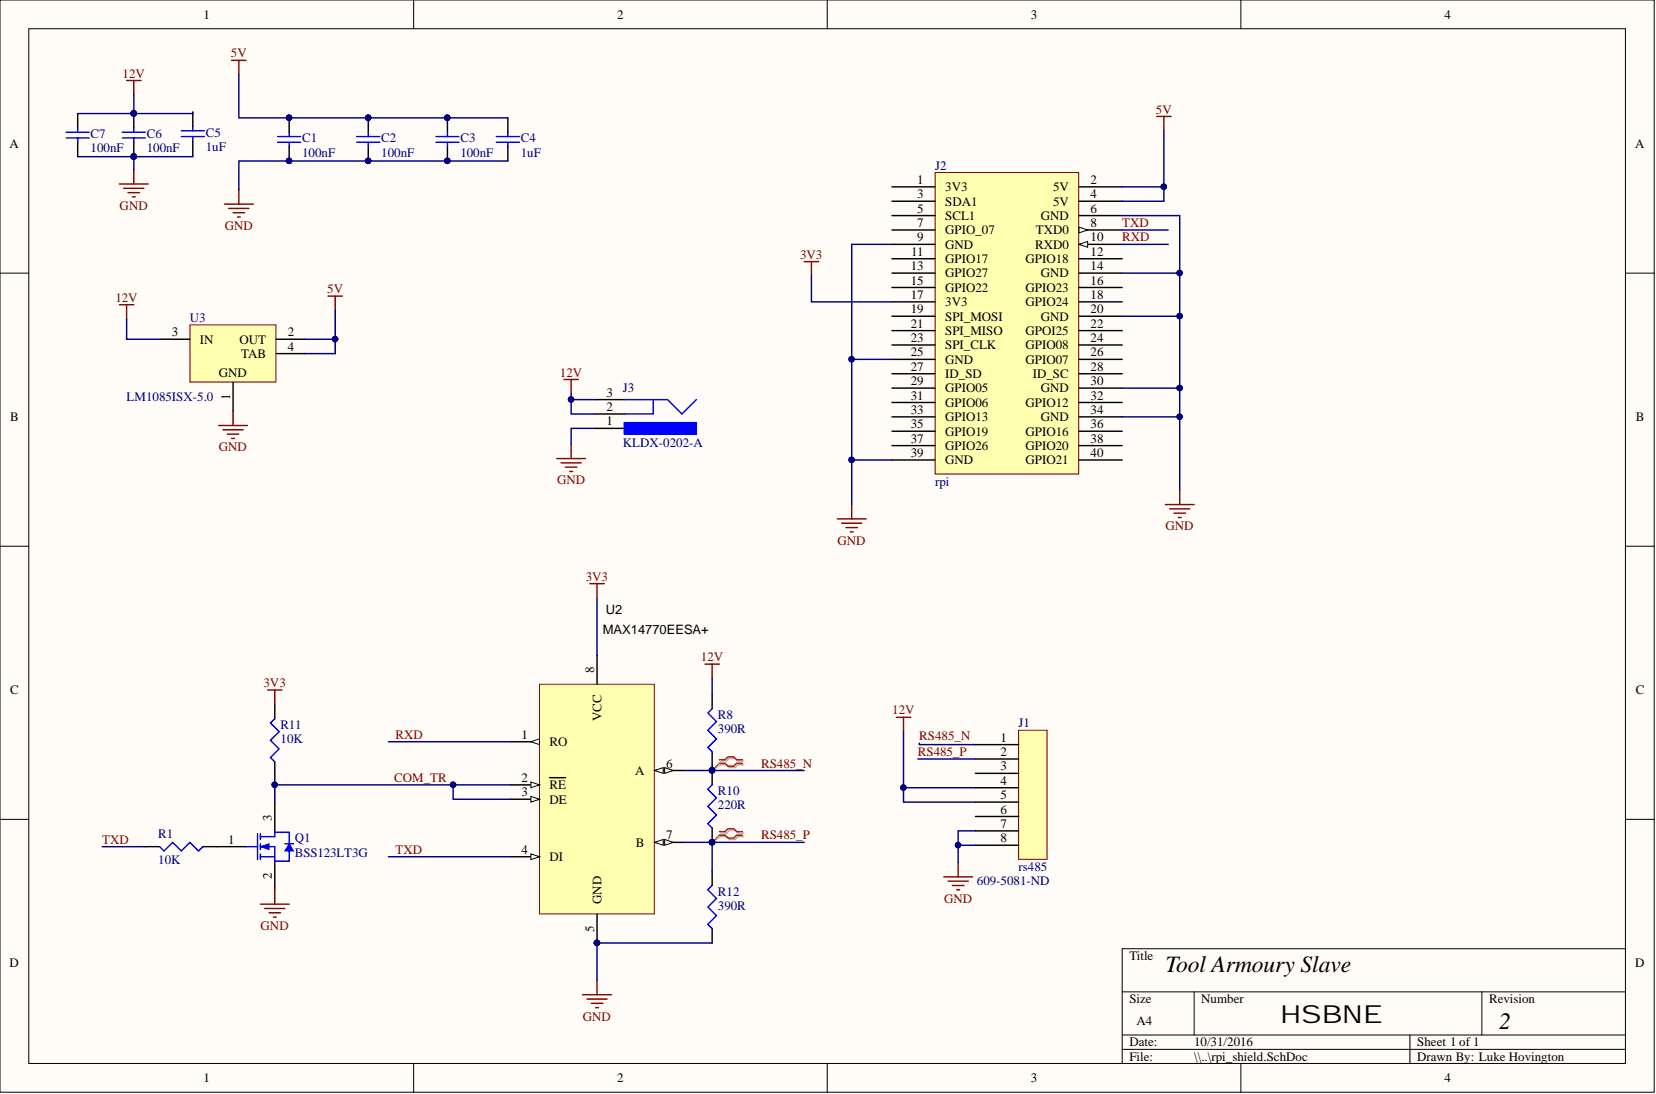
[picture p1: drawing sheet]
<svg xmlns="http://www.w3.org/2000/svg" width="292mm" height="193mm" viewBox="0 0 292 193" stroke-linecap="round" stroke-linejoin="round" font-family="sans-serif">
<defs><g id="words">
<text font-size="4.4" x="225.9" y="180.4">HSBNE</text>
<g font-size="4.1">
<text x="205.6" y="171.5">Tool Armoury Slave</text>
<text x="264.4" y="181.4">2</text>
</g>
<g font-size="2.3">
<text x="35.9" y="3.3">1</text>
<text x="108.9" y="3.3">2</text>
<text x="181.8" y="3.3">3</text>
<text x="254.8" y="3.3">4</text>
<text x="1.7" y="26.1">A</text>
<text x="288.5" y="26.1">A</text>
<text x="161.8" y="32.5">1</text>
<text x="161.8" y="35">3</text>
<text x="166.7" y="33.7">3V3</text>
<text x="185.8" y="33.7">5V</text>
<text x="192.4" y="32.5">2</text>
<text x="192.4" y="35">4</text>
<text x="161.8" y="37.5">5</text>
<text x="161.8" y="40.1">7</text>
<text x="166.7" y="36.3">SDA1</text>
<text x="166.7" y="38.8">SCL1</text>
<text x="166.7" y="41.3">GPIO_07</text>
<text x="182.7" y="41.3">TXD0</text>
<text x="183.6" y="38.8">GND</text>
<text x="185.8" y="36.3">5V</text>
<text x="192.4" y="37.5">6</text>
<text x="192.4" y="40.1">8</text>
<text x="160.6" y="47.7">13</text>
<text x="160.7" y="45.1">11</text>
<text x="161.8" y="42.6">9</text>
<text x="166.7" y="43.9">GND</text>
<text x="166.7" y="46.4">GPIO17</text>
<text x="180.9" y="46.4">GPIO18</text>
<text x="182.6" y="43.9">RXD0</text>
<text x="192.4" y="42.6">10</text>
<text x="192.4" y="45.1">12</text>
<text x="192.4" y="47.7">14</text>
<text x="160.6" y="50.2">15</text>
<text x="160.6" y="52.7">17</text>
<text x="166.7" y="48.9">GPIO27</text>
<text x="166.7" y="51.5">GPIO22</text>
<text x="180.9" y="51.5">GPIO23</text>
<text x="183.6" y="48.9">GND</text>
<text x="192.4" y="50.2">16</text>
<text x="192.4" y="52.7">18</text>
<text x="30.3" y="59.3">3</text>
<text x="50.8" y="59.3">2</text>
<text x="160.6" y="55.3">19</text>
<text x="160.6" y="57.8">21</text>
<text x="166.7" y="54">3V3</text>
<text x="166.7" y="56.5">SPI_MOSI</text>
<text x="166.7" y="59.1">SPI_MISO</text>
<text x="180.9" y="54">GPIO24</text>
<text x="180.9" y="59.1">GPOI25</text>
<text x="183.6" y="56.5">GND</text>
<text x="192.4" y="55.3">20</text>
<text x="192.4" y="57.8">22</text>
<text x="35.3" y="60.6">IN</text>
<text x="42.3" y="60.6">OUT</text>
<text x="42.5" y="63.1">TAB</text>
<text x="50.8" y="61.9">4</text>
<text x="160.6" y="60.3">23</text>
<text x="160.6" y="62.9">25</text>
<text x="160.6" y="65.4">27</text>
<text x="166.7" y="61.6">SPI_CLK</text>
<text x="166.7" y="64.1">GND</text>
<text x="180.9" y="61.6">GPIO08</text>
<text x="180.9" y="64.1">GPIO07</text>
<text x="192.4" y="60.3">24</text>
<text x="192.4" y="62.9">26</text>
<text x="192.4" y="65.4">28</text>
<text x="38.6" y="66.4">GND</text>
<text x="40.6" y="70.6" transform="rotate(-90 40.6 70.6)">1</text>
<text x="107" y="70">3</text>
<text x="160.6" y="68">29</text>
<text x="160.6" y="70.5">31</text>
<text x="166.7" y="66.7">ID_SD</text>
<text x="166.7" y="69.2">GPIO05</text>
<text x="166.7" y="71.8">GPIO06</text>
<text x="180.9" y="71.8">GPIO12</text>
<text x="182.2" y="66.7">ID_SC</text>
<text x="183.6" y="69.2">GND</text>
<text x="192.4" y="68">30</text>
<text x="192.4" y="70.5">32</text>
<text x="1.8" y="74.3">B</text>
<text x="107" y="75.1">1</text>
<text x="107" y="72.5">2</text>
<text x="160.6" y="73">33</text>
<text x="160.6" y="75.6">35</text>
<text x="166.7" y="74.3">GPIO13</text>
<text x="166.7" y="76.8">GPIO19</text>
<text x="180.9" y="76.8">GPIO16</text>
<text x="183.6" y="74.3">GND</text>
<text x="192.4" y="73">34</text>
<text x="192.4" y="75.6">36</text>
<text x="288.5" y="74.3">B</text>
<text x="160.6" y="78.1">37</text>
<text x="160.6" y="80.6">39</text>
<text x="166.7" y="79.4">GPIO26</text>
<text x="166.7" y="81.9">GND</text>
<text x="180.9" y="79.4">GPIO20</text>
<text x="180.9" y="81.9">GPIO21</text>
<text x="192.4" y="78.1">38</text>
<text x="192.4" y="80.6">40</text>
<text x="106.3" y="111.9">MAX14770EESA+</text>
<text x="106.8" y="108.3">U2</text>
<text x="104.8" y="118.7" transform="rotate(-90 104.8 118.7)">8</text>
<text x="1.8" y="122.5">C</text>
<text x="288.5" y="122.5">C</text>
<text x="92" y="130.3">1</text>
<text x="96.9" y="131.6">RO</text>
<text x="106.1" y="127.2" transform="rotate(-90 106.1 127.2)">VCC</text>
<text x="176.5" y="130.8">1</text>
<text x="92" y="137.9">2</text>
<text x="112" y="136.7">A</text>
<text x="117.5" y="135.4">6</text>
<text x="176.5" y="133.4">2</text>
<text x="176.5" y="135.9">3</text>
<text x="92" y="140.5">3</text>
<text x="96.9" y="139.2">RE</text>
<text x="96.9" y="141.7">DE</text>
<text x="176.5" y="138.4">4</text>
<text x="176.5" y="141">5</text>
<text x="176.5" y="143.5">6</text>
<text x="40.2" y="148.8">1</text>
<text x="48" y="144.8" transform="rotate(-90 48 144.8)">3</text>
<text x="112.2" y="149.3">B</text>
<text x="117.5" y="148.1">7</text>
<text x="176.5" y="146">7</text>
<text x="176.5" y="148.6">8</text>
<text x="48" y="155.1" transform="rotate(-90 48 155.1)">2</text>
<text x="92" y="150.6">4</text>
<text x="96.9" y="151.9">DI</text>
<text x="106.1" y="159.5" transform="rotate(-90 106.1 159.5)">GND</text>
<text x="104.8" y="164.4" transform="rotate(-90 104.8 164.4)">5</text>
<text x="1.7" y="170.6">D</text>
<text x="199.2" y="169.4">Title</text>
<text x="288.5" y="170.6">D</text>
<text x="199.2" y="177">Size</text>
<text x="211.9" y="177">Number</text>
<text x="262.7" y="177">Revision</text>
<text x="199.2" y="184.6">Date:</text>
<text x="200.5" y="180.8">A4</text>
<text x="210.6" y="184.6">10/31/2016</text>
<text x="250" y="184.6">Sheet 1 of 1</text>
<text x="35.9" y="190.9">1</text>
<text x="108.9" y="190.9">2</text>
<text x="181.8" y="190.9">3</text>
<text x="199.2" y="187.1">File:</text>
<text x="210.6" y="187.1">\\..\rpi_shield.SchDoc</text>
<text x="250" y="187.1">Drawn By: Luke Hovington</text>
<text x="254.8" y="190.9">4</text>
</g>
<g font-size="2.3" fill="#800000">
<text x="40.7" y="10.1">5V</text>
<text x="21.6" y="13.7">12V</text>
<text x="203.9" y="20">5V</text>
<text x="21.1" y="37">GND</text>
<text x="39.6" y="40.6">GND</text>
<text x="197.9" y="40.1">TXD</text>
<text x="141.1" y="45.6">3V3</text>
<text x="197.9" y="42.6">RXD</text>
<text x="20.3" y="53.2">12V</text>
<text x="57.7" y="51.7">5V</text>
<text x="98.8" y="66.4">12V</text>
<text x="38.6" y="79.6">GND</text>
<text x="98.3" y="85.4">GND</text>
<text x="205.6" y="93.6">GND</text>
<text x="147.7" y="96.1">GND</text>
<text x="103.3" y="102.4">3V3</text>
<text x="123.6" y="116.6">12V</text>
<text x="46.5" y="121.2">3V3</text>
<text x="69.8" y="130.3">RXD</text>
<text x="157.4" y="126">12V</text>
<text x="162.2" y="130.6">RS485_N</text>
<text x="69.5" y="137.9">COM_TR</text>
<text x="134.2" y="135.4">RS485_N</text>
<text x="161.9" y="133.4">RS485_P</text>
<text x="18" y="148.8">TXD</text>
<text x="134.2" y="148.1">RS485_P</text>
<text x="69.8" y="150.6">TXD</text>
<text x="166.5" y="159.2">GND</text>
<text x="46" y="164.1">GND</text>
<text x="102.8" y="180">GND</text>
</g>
<g font-size="2.3" fill="#000080">
<text x="16" y="24.3">C7</text>
<text x="16" y="26.9">100nF</text>
<text x="25.9" y="24.3">C6</text>
<text x="25.9" y="26.9">100nF</text>
<text x="36.3" y="24.1">C5</text>
<text x="36.3" y="26.6">1uF</text>
<text x="53.3" y="25.1">C1</text>
<text x="53.3" y="27.6">100nF</text>
<text x="67.2" y="25.1">C2</text>
<text x="67.2" y="27.6">100nF</text>
<text x="81.2" y="25.1">C3</text>
<text x="81.2" y="27.6">100nF</text>
<text x="91.9" y="25.1">C4</text>
<text x="91.9" y="27.6">1uF</text>
<text x="164.9" y="29.9">J2</text>
<text x="33.5" y="56.8">U3</text>
<text x="22.3" y="70.7">LM1085ISX-5.0</text>
<text x="109.9" y="69.2">J3</text>
<text x="109.9" y="78.9">KLDX-0202-A</text>
<text x="164.9" y="85.7">rpi</text>
<text x="49.5" y="128.6">R11</text>
<text x="49.5" y="131.1">10K</text>
<text x="126.6" y="126.8">R8</text>
<text x="126.6" y="129.3">390R</text>
<text x="179.7" y="128.3">J1</text>
<text x="126.6" y="140.2">R10</text>
<text x="126.6" y="142.8">220R</text>
<text x="27.9" y="147.8">R1</text>
<text x="52" y="148.6">Q1</text>
<text x="27.9" y="152.4">10K</text>
<text x="52" y="151.1">BSS123LT3G</text>
<text x="179.7" y="153.7">rs485</text>
<text x="126.6" y="158">R12</text>
<text x="126.6" y="160.5">390R</text>
<text x="172.3" y="156.2">609-5081-ND</text>
</g>
</g></defs>
<g fill="#fffcf8" stroke="#000" stroke-width=".18">
<path d="M0 0h291.8v192.7h-291.8z"/>
<path d="M5.1 5.1h281.6v182.5h-281.6z"/>
</g>
<g fill="none" stroke="#000" stroke-width=".18">
<path d="M73 0v5.1M145.9 0v5.1M218.9 0v5.1M0 48.2h5.1M286.8 48.2h5M0 96.4h5.1M286.8 96.4h5M0 144.5h5.1M286.8 144.5h5M197.9 175h88.9M210.6 175v7.6M261.4 175v7.6"/>
<path d="M286.8 167.3h-88.9v20.3M73 187.6v5.1M145.9 187.6v5.1M197.9 182.6h88.9M197.9 185.1h88.9M218.9 187.6v5.1M248.7 182.6v5"/>
</g>
<path d="M51 20.8v2.5M51 25.9v2.5M65 20.8v2.5M65 25.9v2.5M78.9 20.8v2.5M78.9 25.9v2.5" fill="none" stroke="#000" stroke-width=".25"/>
<g fill="#000080" stroke="#000080" stroke-width=".18">
<circle cx="51" cy="28.4" r=".48"/>
<circle cx="51" cy="20.8" r=".48"/>
<circle cx="64.9" cy="28.4" r=".48"/>
<circle cx="64.9" cy="20.8" r=".48"/>
<circle cx="78.9" cy="28.4" r=".48"/>
<circle cx="78.9" cy="20.8" r=".48"/>
</g>
<path d="M49 24.1h4M49 25.1h4M51 23.3v.8M51 25.1v.8M62.9 24.1h4.1M62.9 25.1h4.1M65 23.3v.8M65 25.1v.8M76.9 24.1h4.1M76.9 25.1h4.1M78.9 23.3v.8M78.9 25.1v.8" fill="none" stroke="#00f" stroke-width=".25"/>
<path d="M40.9 10.6h2.5M42.1 10.6v2.6M39.6 36h5.1M40.3 36.8h3.6M41.1 37.5h2M41.9 38.3h.5M42.1 33.5v2.5" fill="none" stroke="#800000" stroke-width=".25"/>
<path d="M95.2 120.7h20.2v40.5h-20.2z" fill="#ffffb0" stroke="#800000" stroke-width=".18"/>
<path d="M90.1 130.8h5.1" fill="none" stroke="#000" stroke-width=".25"/>
<path d="M93.6 130.8l1.6-.5v1z" fill="#fffcf8"/>
<path d="M93.6 130.8l1.6-.5v1z" fill="none" stroke="#000" stroke-width=".18"/>
<path d="M90.1 138.4h5.1" fill="none" stroke="#000" stroke-width=".25"/>
<path d="M93.6 137.9l1.6 .5-1.6 .5z" fill="#fffcf8"/>
<path d="M93.6 137.9l1.6 .5-1.6 .5z" fill="none" stroke="#000" stroke-width=".18"/>
<path d="M96.9 137.2h2.9M115.5 135.9h5" fill="none" stroke="#000" stroke-width=".25"/>
<path d="M115.5 135.9l1.5-.5v1z" fill="#fffcf8"/>
<path d="M115.5 135.9l1.5-.5v1z" fill="none" stroke="#000" stroke-width=".18"/>
<path d="M117.2 135.4l1.6 .5-1.6 .5z" fill="#fffcf8"/>
<path d="M117.2 135.4l1.6 .5-1.6 .5z" fill="none" stroke="#000" stroke-width=".18"/>
<path d="M115.5 148.6h5" fill="none" stroke="#000" stroke-width=".25"/>
<path d="M115.5 148.6l1.5-.5v1z" fill="#fffcf8"/>
<path d="M115.5 148.6l1.5-.5v1z" fill="none" stroke="#000" stroke-width=".18"/>
<path d="M117.2 148.1l1.6 .5-1.6 .5z" fill="#fffcf8"/>
<path d="M117.2 148.1l1.6 .5-1.6 .5z" fill="none" stroke="#000" stroke-width=".18"/>
<path d="M90.1 151.1h5.1" fill="none" stroke="#000" stroke-width=".25"/>
<path d="M93.6 150.6l1.6 .5-1.6 .5z" fill="#fffcf8"/>
<path d="M93.6 150.6l1.6 .5-1.6 .5z" fill="none" stroke="#000" stroke-width=".18"/>
<path d="M90.1 141h5.1" fill="none" stroke="#000" stroke-width=".25"/>
<path d="M93.6 140.5l1.6 .5-1.6 .5z" fill="#fffcf8"/>
<path d="M93.6 140.5l1.6 .5-1.6 .5z" fill="none" stroke="#000" stroke-width=".18"/>
<g fill="none" stroke="#000" stroke-width=".25">
<path d="M34 19.8v2.5M13.7 20v2.6M13.7 25.1v2.5M23.6 20v2.6M23.6 25.1v2.5M34 24.8v2.6M89.6 20.8v2.5M89.6 25.9v2.5M105.3 115.6v5.1M48.5 124.2v2.6M48.5 134.4v2.5M125.6 122.5v2.5"/>
<path d="M125.6 132.6v2.5M125.6 135.9v2.5M125.6 146v2.6M125.6 153.7v2.5M105.3 161.3v5M125.6 163.8v2.5"/>
</g>
<g fill="#000080" stroke="#000080" stroke-width=".18">
<circle cx="105.3" cy="166.3" r=".48"/>
<circle cx="125.6" cy="148.6" r=".48"/>
<circle cx="125.6" cy="135.9" r=".48"/>
<circle cx="23.6" cy="27.6" r=".48"/>
<circle cx="23.6" cy="20" r=".48"/>
<circle cx="51" cy="20.8" r=".48"/>
<circle cx="64.9" cy="20.8" r=".48"/>
<circle cx="78.9" cy="20.8" r=".48"/>
<circle cx="79.9" cy="138.4" r=".48"/>
<circle cx="78.9" cy="28.4" r=".48"/>
<circle cx="64.9" cy="28.4" r=".48"/>
<circle cx="51" cy="28.4" r=".48"/>
<circle cx="59.1" cy="59.8" r=".48"/>
</g>
<g fill="none" stroke="#00f" stroke-width=".25">
<path d="M11.7 23.3h4M11.7 24.3h4M13.7 22.6v.7M13.7 24.3v.8M21.6 23.3h4M21.6 24.3h4M23.6 22.6v.7M23.6 24.3v.8M32 24.1h4M32 23.1h4M34 22.3v.8M34 24.1v.7"/>
<path d="M87.6 24.1h4M87.6 25.1h4M89.6 23.3v.8M89.6 25.1v.8M48.5 126.8l-.8 .7 1.5 1.6-1.5 1.5 1.5 1.5-1.5 1.5 .8 .8M125.6 138.4l-.7 .8 1.5 1.5-1.5 1.5 1.5 1.6-1.5 1.5 .7 .7M125.6 125l-.7 .8 1.5 1.5-1.5 1.5 1.5 1.5-1.5 1.5 .7 .8M125.6 156.2l-.7 .8 1.5 1.5-1.5 1.5 1.5 1.5-1.5 1.5 .7 .8"/>
</g>
<g fill="none" stroke="#800000" stroke-width=".25">
<path d="M22.3 14.2h2.6M23.6 14.2v2.5M21.1 32.5h5M21.8 33.2h3.6M22.6 34h2M23.3 34.7h.6M23.6 29.9v2.6M21.1 53.8h2.5M22.3 53.8v2.5M57.9 52.2h2.5M59.1 52.2v2.6M38.6 75.1h5"/>
<path d="M39.3 75.8h3.6M40.1 76.6h2M40.9 77.3h.5M41.1 72.5v2.6M124.3 117.1h2.6M125.6 117.1v2.6M102.8 175.5h5.1M103.5 176.2h3.6M104.3 177h2M105.1 177.7h.5M105.3 172.9v2.6"/>
</g>
<path d="M127.1 134.3h1.1l.5-.5h1l.5 .5h1M127.1 134.9h1.1l.5 .5h1l.5-.5h1M127.1 146.9h1.1l.5-.5h1l.5 .5h1M127.1 147.6h1.1l.5 .5h1l.5-.5h1" fill="none" stroke="#d0a19e" stroke-width=".25"/>
<path d="M127.1 134.9l-1.5 1M127.1 147.6l-1.5 1" fill="none" stroke="#d0a19e" stroke-width=".18"/>
<path d="M126.9 134h1l.5-.5h1l.5 .5h1M126.9 134.6h1l.5 .5h1l.5-.5h1M126.9 146.7h1l.5-.5h1l.5 .5h1M126.9 147.3h1l.5 .5h1l.5-.5h1" fill="none" stroke="#f00" stroke-width=".25"/>
<path d="M126.9 134.6l-1.3 1.3M126.9 147.3l-1.3 1.3" fill="none" stroke="#f00" stroke-width=".18"/>
<g fill="none" stroke="#000080" stroke-width=".25">
<path d="M23.6 16.7v3.3M34 19.8v.2h-10.4M42.1 13.2v7.6h47.5M13.7 27.6h9.9M13.7 20h9.9M23.6 27.6v2.3M34 27.4v.2h-10.4M89.6 28.4h-47.5v5.1M22.3 56.3v3.5h6.1M59.1 54.8v5h-5.3M59.1 59.8v2.6h-5.3M105.3 105.5v10.1"/>
<path d="M125.6 119.7v2.8M68.5 130.8h21.6M79.9 138.4v2.6h10.2M120.5 135.9h5.1M125.6 135.1v.8h16.3M68.5 151.1h21.6M120.5 148.6h5.1M141.9 148.6h-16.3v5.1M125.6 166.3h-20.3v6.6"/>
</g>
<path d="M33.5 57.3h15.2v10.1h-15.2z" fill="#ffffb0" stroke="#800000" stroke-width=".18"/>
<path d="M28.4 59.8h5.1M48.7 59.8h5.1M41.1 67.4v5.1M48.7 62.4h5.1" fill="none" stroke="#000" stroke-width=".25"/>
<path d="M158.1 126.5h2.5M159.4 126.5v2.6M166.5 154.7h5M167.2 155.4h3.6M168 156.2h2M168.8 157h.5M169 152.1v2.6" fill="none" stroke="#800000" stroke-width=".25"/>
<path d="M179.7 128.8h5v22.8h-5z" fill="#ffffb0" stroke="#800000" stroke-width=".18"/>
<path d="M172.1 131.3h7.6M172.1 133.9h7.6M172.1 136.4h7.6M172.1 138.9h7.6M38.3 149.3h5.1M48.5 141.7v5.1M48.5 151.9v5.1M172.1 141.5h7.6M172.1 144h7.6M172.1 146.6h7.6M172.1 149.1h7.6" fill="none" stroke="#000" stroke-width=".25"/>
<path d="M159.4 138.9v2.6h12.7M159.4 129.1v9.8h12.7M161.9 133.9h10.2M162.2 131.1v.2h9.9M172.1 146.6h-3.1v2.5M172.1 149.1h-3.1v3" fill="none" stroke="#000080" stroke-width=".25"/>
<g fill="#000080" stroke="#000080" stroke-width=".18">
<circle cx="159.3" cy="138.9" r=".48"/>
<circle cx="169" cy="149.1" r=".48"/>
</g>
<path d="M45.4 147.1v4.5M45.9 147.6h2.6v-.8h2.5v2M45.9 149.3h2.6v2.6h2.5v-1.8M45.9 151.1h2.6M45.9 147.1v1M45.9 148.8v1.1M45.9 150.6v1" fill="none" stroke="#00f" stroke-width=".25"/>
<path d="M51 148.8l.8 1.3h-1.6z" fill="#00f"/>
<path d="M51 148.8l.8 1.3h-1.6z" fill="none" stroke="#00f" stroke-width=".18"/>
<path d="M50.2 148.8h1.6" fill="none" stroke="#00f" stroke-width=".25"/>
<path d="M45.9 149.3l1.6-.5v1.1z" fill="#00f"/>
<path d="M45.9 149.3l1.6-.5v1.1z" fill="none" stroke="#00f" stroke-width=".18"/>
<path d="M28.2 149.3l.7 .8 1.6-1.5 1.5 1.5 1.5-1.5 1.5 1.5 .8-.8M43.4 149.3h2" fill="none" stroke="#00f" stroke-width=".25"/>
<path d="M47.2 121.7h2.5M48.5 121.7v2.5M45.9 159.5h5.1M48.5 157v2.5M46.7 160.2h3.5M47.5 161h2M48.2 161.8h.5" fill="none" stroke="#800000" stroke-width=".25"/>
<path d="M48.5 136.9v1.5h41.6M48.5 138.4v3.3M18 149.3h7.6" fill="none" stroke="#000080" stroke-width=".25"/>
<g fill="#000080" stroke="#000080" stroke-width=".18">
<circle cx="79.9" cy="138.4" r=".48"/>
<circle cx="48.4" cy="138.4" r=".48"/>
</g>
<path d="M25.6 149.3h2.6M35.8 149.3h2.5" fill="none" stroke="#000" stroke-width=".25"/>
<path d="M164.9 30.4h25.4v53.2h-25.4z" fill="#ffffb0" stroke="#800000" stroke-width=".18"/>
<path d="M157.3 33h7.6M157.3 35.5h7.6M157.3 38h7.6M190.3 33h7.6M190.3 35.5h7.6M190.3 38h7.6M157.3 40.6h7.6M190.3 40.6h7.6" fill="none" stroke="#000" stroke-width=".25"/>
<path d="M190.3 40.1l1.5 .5-1.5 .5z" fill="#fffcf8"/>
<path d="M190.3 40.1l1.5 .5-1.5 .5z" fill="none" stroke="#000" stroke-width=".18"/>
<path d="M157.3 43.1h7.6M190.3 43.1h7.6" fill="none" stroke="#000" stroke-width=".25"/>
<path d="M190.3 43.1l1.5-.5v1z" fill="#fffcf8"/>
<path d="M190.3 43.1l1.5-.5v1z" fill="none" stroke="#000" stroke-width=".18"/>
<g fill="none" stroke="#000" stroke-width=".25">
<path d="M157.3 45.6h7.6M157.3 48.2h7.6M157.3 50.7h7.6M157.3 53.2h7.6M157.3 55.8h7.6M157.3 58.3h7.6M190.3 45.6h7.6M190.3 48.2h7.6M190.3 50.7h7.6M190.3 53.2h7.6M190.3 55.8h7.6M190.3 58.3h7.6"/>
<path d="M105.1 75.6h5M105.1 73h5M105.1 70.5h5M157.3 60.9h7.6M157.3 63.4h7.6M157.3 65.9h7.6M157.3 68.5h7.6M157.3 71h7.6M157.3 73.5h7.6M157.3 76.1h7.6M157.3 78.6h7.6M190.3 60.9h7.6"/>
<path d="M190.3 63.4h7.6M190.3 65.9h7.6M190.3 68.5h7.6M190.3 71h7.6M190.3 73.5h7.6M190.3 76.1h7.6M190.3 78.6h7.6M157.3 81.1h7.6M190.3 81.1h7.6"/>
</g>
<g fill="none" stroke="#800000" stroke-width=".25">
<path d="M204 20.5h2.6M205.3 20.5v2.6M141.9 46.1h2.5M143.1 46.1v2.6M99.5 66.9h2.5M100.7 66.9v2.6M100.7 78.3v2.6M98.2 80.9h5.1M99 81.6h3.5M99.7 82.4h2.1M100.5 83.2h.5M147.7 91.5h5.1"/>
<path d="M148.5 92.3h3.5M149.2 93.1h2M150 93.8h.5M150.2 89v2.5M205.6 89h5M206.3 89.8h3.6M207.1 90.5h2M207.8 91.3h.5M208.1 86.5v2.5M104 102.9h2.6M105.3 102.9v2.6"/>
</g>
<g fill="none" stroke="#000080" stroke-width=".25">
<path d="M197.9 38h10.2v10.2M197.9 33h7.4v2.5h-7.4M205.3 23.1v9.9M143.1 48.7v4.5h14.2M157.3 43.1h-7.1v20.3M197.9 48.2h10.2v20.3M197.9 55.8h10.2M197.9 40.6h8.2M197.9 43.1h8.2M100.7 69.5v3.5h4.4M100.7 70.5h4.4M105.1 75.6h-4.4v2.7"/>
<path d="M157.3 63.4h-7.1v17.7M197.9 73.5h10.2v13M197.9 68.5h10.2v5M157.3 81.1h-7.1v7.9"/>
</g>
<g fill="#000080" stroke="#000080" stroke-width=".18">
<circle cx="150.2" cy="81.1" r=".48"/>
<circle cx="150.2" cy="63.4" r=".48"/>
<circle cx="208.1" cy="73.5" r=".48"/>
<circle cx="208.1" cy="68.4" r=".48"/>
<circle cx="208.1" cy="55.8" r=".48"/>
<circle cx="208.1" cy="48.1" r=".48"/>
<circle cx="205.3" cy="32.9" r=".48"/>
<circle cx="100.7" cy="70.5" r=".48"/>
</g>
<path d="M110.1 70.5h7.6l2.6 2.5 2.5-2.5M110.1 74.5h12.7v2.1h-12.7zM115.2 70.5v2.5h-5.1" fill="none" stroke="#00f" stroke-width=".25"/>
<path d="M110.1 74.5h12.7v2h-12.7z" fill="#00f" stroke="#00f" stroke-width=".18"/>
<use href="#words"/>
</svg>
